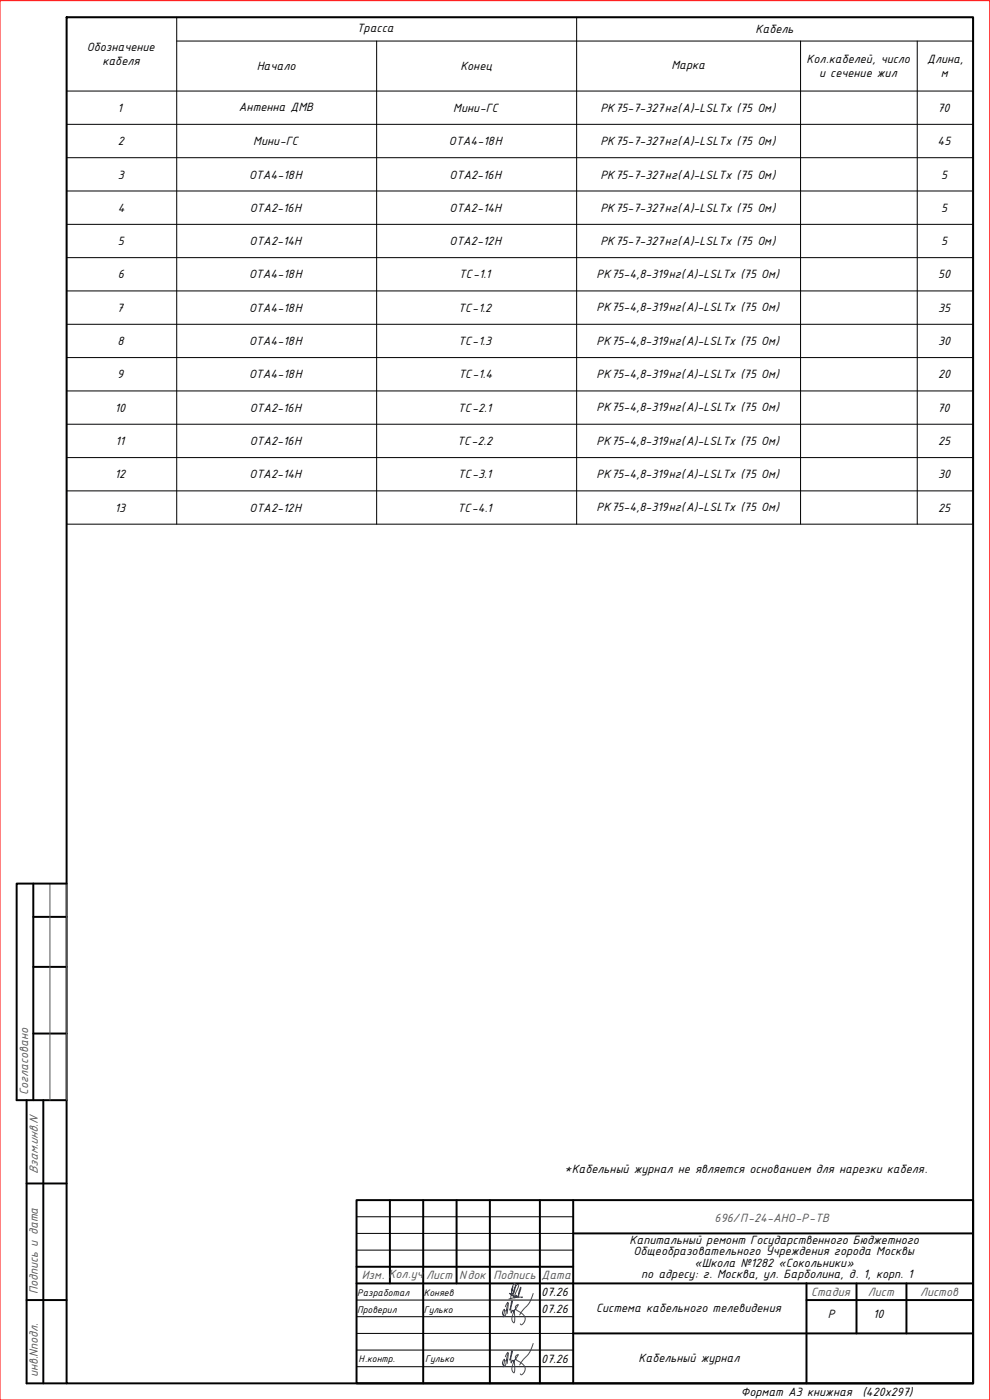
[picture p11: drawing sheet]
<svg xmlns="http://www.w3.org/2000/svg" width="297mm" height="420mm" viewBox="0 0 297 420" stroke-linecap="round" stroke-linejoin="round" font-family="sans-serif">
<defs><g id="words">
<g font-size="3.9">
<text x="107" y="9.6">Трасса</text>
<text x="226.7" y="10">Кабель</text>
<text x="26.1" y="15.4">Обозначение</text>
<text x="30.7" y="19.6">кабеля</text>
<text x="77" y="21.1">Начало</text>
<text x="138.1" y="20.9">Конец</text>
<text x="201.4" y="20.7">Марка</text>
<text x="242" y="19">Кол.кабелей, число</text>
<text x="245.8" y="23.2">и сечение жил</text>
<text x="278.2" y="19">Длина,</text>
<text x="282.3" y="23.2">м</text>
<text x="35.3" y="33.6">1</text>
<text x="71.7" y="33.4">Антенна ДМВ</text>
<text x="136" y="33.6">Мини-ГС</text>
<text x="180.1" y="33.6">РК75-7-327нг(А)-LSLTx (75 Ом)</text>
<text x="281.3" y="33.5">70</text>
<text x="35.3" y="43.6">2</text>
<text x="76" y="43.6">Мини-ГС</text>
<text x="134.7" y="43.6">ОТА4-18Н</text>
<text x="180.1" y="43.6">РК75-7-327нг(А)-LSLTx (75 Ом)</text>
<text x="281.3" y="43.6">45</text>
<text x="35.3" y="53.6">3</text>
<text x="74.7" y="53.6">ОТА4-18Н</text>
<text x="134.9" y="53.6">ОТА2-16Н</text>
<text x="180.1" y="53.6">РК75-7-327нг(А)-LSLTx (75 Ом)</text>
<text x="282.4" y="53.6">5</text>
<text x="35.3" y="63.6">4</text>
<text x="74.9" y="63.6">ОТА2-16Н</text>
<text x="134.9" y="63.6">ОТА2-14Н</text>
<text x="180.1" y="63.6">РК75-7-327нг(А)-LSLTx (75 Ом)</text>
<text x="282.4" y="63.6">5</text>
<text x="35.3" y="73.6">5</text>
<text x="74.8" y="73.6">ОТА2-14Н</text>
<text x="134.9" y="73.6">ОТА2-12Н</text>
<text x="180.1" y="73.6">РК75-7-327нг(А)-LSLTx (75 Ом)</text>
<text x="282.4" y="73.6">5</text>
<text x="35.3" y="83.6">6</text>
<text x="74.7" y="83.6">ОТА4-18Н</text>
<text x="137.7" y="83.6">ТС-1.1</text>
<text x="179" y="83.4">РК75-4,8-319нг(А)-LSLTx (75 Ом)</text>
<text x="281.5" y="83.6">50</text>
<text x="35" y="93.6">7</text>
<text x="74.7" y="93.6">ОТА4-18Н</text>
<text x="137.5" y="93.6">ТС-1.2</text>
<text x="179" y="93.5">РК75-4,8-319нг(А)-LSLTx (75 Ом)</text>
<text x="281.5" y="93.6">35</text>
<text x="35.3" y="103.6">8</text>
<text x="74.7" y="103.6">ОТА4-18Н</text>
<text x="137.5" y="103.6">ТС-1.3</text>
<text x="179" y="103.4">РК75-4,8-319нг(А)-LSLTx (75 Ом)</text>
<text x="281.5" y="103.6">30</text>
<text x="35.2" y="113.6">9</text>
<text x="74.7" y="113.6">ОТА4-18Н</text>
<text x="137.5" y="113.6">ТС-1.4</text>
<text x="179" y="113.5">РК75-4,8-319нг(А)-LSLTx (75 Ом)</text>
<text x="281.5" y="113.6">20</text>
<text x="34.5" y="123.6">10</text>
<text x="74.9" y="123.6">ОТА2-16Н</text>
<text x="137.4" y="123.6">ТС-2.1</text>
<text x="179" y="123.4">РК75-4,8-319нг(А)-LSLTx (75 Ом)</text>
<text x="281.3" y="123.5">70</text>
<text x="34.6" y="133.6">11</text>
<text x="74.9" y="133.6">ОТА2-16Н</text>
<text x="137.2" y="133.6">ТС-2.2</text>
<text x="179" y="133.4">РК75-4,8-319нг(А)-LSLTx (75 Ом)</text>
<text x="281.5" y="133.6">25</text>
<text x="34.4" y="143.6">12</text>
<text x="74.8" y="143.6">ОТА2-14Н</text>
<text x="137.4" y="143.6">ТС-3.1</text>
<text x="179" y="143.4">РК75-4,8-319нг(А)-LSLTx (75 Ом)</text>
<text x="281.5" y="143.6">30</text>
<text x="34.4" y="153.6">13</text>
<text x="74.8" y="153.6">ОТА2-12Н</text>
<text x="137.3" y="153.6">ТС-4.1</text>
<text x="179" y="153.4">РК75-4,8-319нг(А)-LSLTx (75 Ом)</text>
<text x="281.5" y="153.6">25</text>
<text x="169.4" y="352.1">*Кабельный журнал не является основанием для нарезки кабеля.</text>
<text x="188.9" y="373.5">Капитальный ремонт Государственного Бюджетного</text>
<text x="190.1" y="376.8">Общеобразовательного Учреждения города Москвы</text>
<text x="192.4" y="383.5">по адресу: г. Москва, ул. Барболина, д. 1, корп. 1</text>
<text x="208.3" y="380.1">«Школа №1282 «Сокольники»</text>
<text x="162.4" y="389">07.26</text>
<text x="162.4" y="394">07.26</text>
<text x="178.9" y="393.7">Система кабельного телевидения</text>
<text x="248.4" y="395.6">Р</text>
<text x="262" y="395.6">10</text>
<text x="162.4" y="409">07.26</text>
<text x="191.6" y="408.6">Кабельный журнал</text>
<text x="222.2" y="418.9">Формат А3 книжная</text>
<text x="258.7" y="418.9">(420х297)</text>
</g>
<g font-size="3.9" fill="#545454">
<text x="8.5" y="328.6" transform="rotate(-90 8.5 328.6)">Согласовано</text>
<text x="11.4" y="352.2" transform="rotate(-90 11.4 352.2)">Взам.инв.N</text>
<text x="214.4" y="366.6">696/П-24-АНО-Р-ТВ</text>
<text x="108.5" y="383.9">Изм. Кол.уч</text>
<text x="127.9" y="383.9">Лист</text>
<text x="137.8" y="383.9">Nдок</text>
<text x="148.1" y="383.9">Подпись</text>
<text x="162.5" y="383.7">Дата</text>
<text x="11.3" y="388.3" transform="rotate(-90 11.3 388.3)">Подпись и дата</text>
<text x="243.4" y="388.9">Стадия</text>
<text x="260.4" y="388.9">Лист</text>
<text x="276.1" y="388.9">Листов</text>
<text x="11.3" y="413.3" transform="rotate(-90 11.3 413.3)">инв.Nподл.</text>
</g>
<g font-size="3.1">
<text x="107.2" y="389">Разработал</text>
<text x="127.2" y="389">Коняев</text>
<text x="107.2" y="394">Проверил</text>
<text x="127.2" y="394">Гулько</text>
<text x="107.6" y="408.8">Н.контр.</text>
<text x="127.6" y="408.8">Гулько</text>
</g>
</g></defs>
<g fill="none" stroke="#000" stroke-width=".59">
<path d="M20 5.2h272v410h-272zM10 275.2h10M10 265.2v65M20 265.2h-15v65h15M10 290.2h10M10 310.2h10M8 330.2v85h12M13 330.2v85M8 355.2h12M107 360.2h185v55h-185zM117 360.2v25M127 360.2v55"/>
<path d="M137 360.2v25M147 360.2v55M162 360.2v55M172 370.2h120M172 360.2v55M8 390.2h12M107 385.2h185M107 380.2h65M242 390.2h50M242 385.1v30.1M257 385.2v15M272 385.2v15"/>
<path d="M171.9 400.2h120.1"/>
</g>
<path d="M0 .2h297v420h-297z" fill="none" stroke="#f00" stroke-width=".3"/>
<path d="M242 415.2h50" fill="none" stroke="#545454" stroke-width=".3"/>
<path d="M15 265.2v65M20 265.2v65" fill="none" stroke="#545454" stroke-width=".3"/>
<path d="M107 370.2h65M107 375.2h65M107 365.2h65M107 395.2h65M107 390.2h65M107 405.2h65M107 400.2h65M107 410.2h65" fill="none" stroke="#000" stroke-width=".3"/>
<!-- layer: PDF _Layer 2 -->
<path d="M151.6 392.2l.2-.5a.59 .59 0 0 1 .7-.7l-.3 3.2M152.3 393l-.6 .4M152.5 391.2l-.6 2.2a1.21 1.21 0 0 1-.5 1.5 1.06 1.06 0 0 1-.6-1 1.06 1.06 0 0 1 .6-.9l-.4 2.2M152.9 393.2l.9-2.4-.2-.4-.3 1.6 .1 2 .3-.8 .3 .3 .3-.3 .1 3.2-.1 .5-.2 .1a1.7 1.7 0 0 1-.4-1.9l.5-1.5 1.3-2a.94 .94 0 0 0-.9 .9 .94 .94 0 0 0 .9 1 2.47 2.47 0 0 1 2 2.8 1.19 1.19 0 0 1-1.2 1.2l-.2-.2M155.4 389.5l.2-.3a4.6 4.6 0 0 1 .7-2.9v.1a5.1 5.1 0 0 1-1.2 2.8l-.2-.5-.5 .8a2.82 2.82 0 0 1 .6-3.8 .33 .33 0 0 1 .5-.2 .33 .33 0 0 1 .1 .5l-1.4 3.3-1.4-1.1a.99 .99 0 0 0 1.2 0 .99 .99 0 0 0 .4-1l.2-1.2a.4 .4 0 0 0 .1-.5 .4 .4 0 0 0-.5-.2l-.7 2.3 .1-.8 .3-.7-.7 3.7M156.5 389.4l.3-.1-4.1 .5M160 388.2a9.4 9.4 0 0 1-3.3 5.2l-.8 1.2M151.6 407.2l.2-.5a.59 .59 0 0 1 .7-.7l-.3 3.2M152.3 408l-.6 .5M152.5 406.2l-.6 2.2a1.21 1.21 0 0 1-.5 1.5 1.13 1.13 0 0 1 0-2l-.4 2.3M152.9 408.2l.9-2.4-.2-.4-.3 1.7 .1 1.9 .3-.8 .3 .3 .3-.3 .2 2.6-.2 1.1a1.23 1.23 0 0 1-.6-1.8l.5-1.5 1.3-2a.94 .94 0 0 0-.9 .9 .94 .94 0 0 0 .9 1 2.47 2.47 0 0 1 2 2.9 1.19 1.19 0 0 1-1.2 1.1l-.2-.2M160 403.2a9.6 9.6 0 0 1-3.3 5.2l-.8 1.2" fill="none" stroke="#293189" stroke-width=".3"/>
<g fill="none" stroke="#000" stroke-width=".3">
<path d="M20 5.2h271.9v152.1h-271.9zM53 12.3h238.9M53 5.2v152.1M113 12.3v145M173 5.2v152.1M240.2 12.3v145M275.2 12.3v145M20 27.3h271.9M20 37.3h271.9M20 47.3h271.9M20 57.3h271.9M20 67.3h271.9"/>
<path d="M20 77.3h271.9M20 87.3h271.9M20 97.3h271.9M20 107.3h271.9M20 117.3h271.9M20 127.3h271.9M20 137.3h271.9M20 147.3h271.9"/>
</g>
<use href="#words"/>
</svg>
